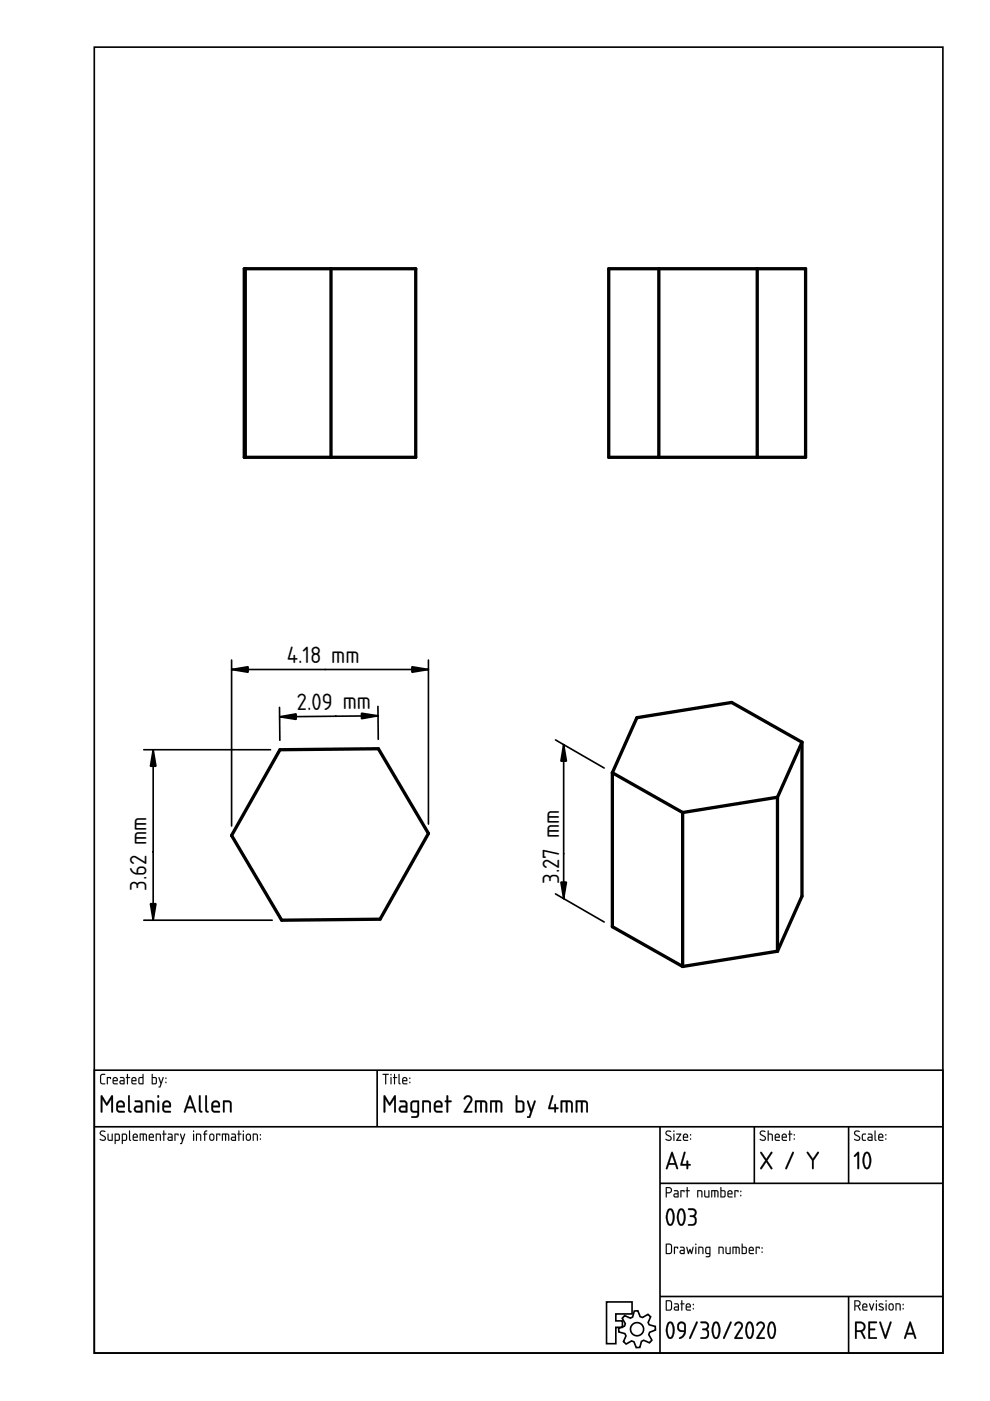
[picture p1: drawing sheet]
<svg xmlns="http://www.w3.org/2000/svg" width="210mm" height="297mm" viewBox="0 0 210 297" stroke-linecap="round" stroke-linejoin="round" font-family="sans-serif">
<defs><g id="words">
<g font-size="4.7">
<text x="60.8" y="140.5">4.18 mm</text>
<text x="62.9" y="150.5" transform="rotate(-1 62.9 150.5)">2.09 mm</text>
<text x="31" y="188.9" transform="rotate(-90 31 188.9)">3.62 mm</text>
<text x="118.6" y="187.4" transform="rotate(-90 118.6 187.4)">3.27 mm</text>
</g>
</g></defs>
<g fill="none" stroke="#000" stroke-width=".35">
<path d="M20 10h179.9v276.9h-179.9zM20 226.9h179.9v60h-179.9zM20 238.9h179.9M80 226.9v12M139.9 238.9v48M159.9 238.9v12M179.9 238.9v12M139.9 250.9h60M128.6 276h5.4v2.6h-3.4v1.5h1.4v1.3h-1.4v3.5h-2zM132.4 278.9l1.3 .6 .4-.3 .4-1.2 .7-.1 .5 1.3 .5 .1 1.2-.6 .6 .5-.6 1.2 .3 .5 1.2 .3 .1 .8-1.3 .5-.1 .5 .6 1.1-.5 .6-1.2-.5-.5 .2-.3 1.3h-.8l-.5-1.2-.5-.2-1.1 .7-.6-.6 .5-1.2-.2-.4-1.3-.4v-.8l1.2-.4 .2-.5-.7-1.2zM139.9 274.9h60M179.9 274.9v12"/>
<circle cx="135.1" cy="281.8" r="1.4"/>
</g>
<g fill="#000">
<path d="M21.4 227.8l.9-.1v.2h-.7l-.2 .2v1.2l.2 .4h.6l.1 .2h-.7l-.4-.4v-1.3zM22.7 228.4h.8l-.1 .4-.1-.2h-.4l-.1 1.3zM24.2 228.7l-.1 .3h.7l-.2-.4zM24.1 228.5a.55 .55 0 0 1 .7 0 .55 .55 0 0 1 .1 .7h-.8l.1 .5 .8 .1-.7 .1a.91 .91 0 0 1-.2-1.4zM25.6 229.3l.1 .4h.5v-.5zM25.5 228.4h.7l.2 .4v1.1h-.7a.44 .44 0 0 1-.4-.4 .44 .44 0 0 1 .4-.5h.5v-.3l-.7-.2zM26.9 227.7l.2 .1v.6l.5 .1-.5 .1-.1 1.3-.1-1.3-.2-.1 .2-.1zM28.1 228.7v.3h.6l-.1-.4zM28 228.5a.55 .55 0 0 1 .8 0 .55 .55 0 0 1 0 .7h-.7l.1 .5 .7 .1-.6 .1a.91 .91 0 0 1-.3-1.4zM29.6 228.6v.1a.63 .63 0 0 0-.1 .7 .63 .63 0 0 0 .7 .3v-1.1zM29.4 228.5l.8-.2v-.5l.2-.1v2.2h-.8l-.2-.3zM32.4 228.6v1.1h.4a.78 .78 0 0 0 .2-1.1zM32.2 227.7l.2 .1v.6h.6l.2 .2 .1 .9-.3 .4-.8-.1zM33.6 228.4l.2 .1 .3 1 .4-1.1 .2 .1-.8 2.1-.3-.1 .3-.1 .1-.6zM35.1 229.4h.2v.2h-.2zM35.1 228.5h.2v.2h-.2z"/>
<path d="M21.4 227.8l.9-.1v.2h-.7l-.1 .2-.1 1.2 .1 .3 .8 .1v.2h-.7l-.4-.3v-1.4zM21.4 227.8l-.2 .4 .1 1.3 .2 .3 .8 .1-.1-.2h-.6l-.2-.4v-1.2l.2-.2h.7v-.2zM22.7 228.4h.9l-.2 .4-.1-.2h-.4v1.2l-.1 .1-.2-.1zM22.7 228.4l.1 1.5 .1-1.4h.4l.1 .3 .1-.4zM24.2 228.7l-.1 .3h.7l-.2-.4zM24.2 228.7a.36 .36 0 0 1 .4-.1 .36 .36 0 0 1 .2 .4h-.7zM24.1 228.5a.56 .56 0 0 1 .7 0 .56 .56 0 0 1 .1 .7h-.8l.1 .4 .8 .2-.7 .1a.92 .92 0 0 1-.2-1.4zM24.1 228.5l-.2 .4 .1 .9 .9 .1v-.2h-.7l-.1-.3v-.2h.8l-.1-.7-.4-.1zM25.6 229.3l.1 .4h.5v-.5zM25.6 229.3l.6-.1v.5l-.6-.1zM25.4 228.4h.8l.2 .4v1.1h-.7a.46 .46 0 0 1-.4-.4 .46 .46 0 0 1 .4-.5h.5v-.3l-.8-.2zM25.5 228.4v.1l.7 .2v.3h-.5a.43 .43 0 0 0-.4 .5 .43 .43 0 0 0 .4 .4h.7v-1.1l-.2-.4zM26.9 227.7l.2 .1v.6l.5 .1-.5 .1v1.2l-.1 .1-.1-.1v-1.2l-.2-.1 .2-.1zM27 227.7l-.1 .7-.2 .1 .2 .1 .1 1.3 .1-1.3 .5-.1-.5-.1v-.6zM28.1 228.7v.3h.6l-.2-.4zM28.1 228.7a.36 .36 0 0 1 .5-.1 .36 .36 0 0 1 .1 .4h-.7zM28 228.5a.56 .56 0 0 1 .8 0 .56 .56 0 0 1 0 .7h-.7v.4l.9 .2-.7 .1a.92 .92 0 0 1-.3-1.4zM28 228.5l-.1 .4 .1 .9 .9 .1v-.2h-.7l-.2-.3v-.2h.9l-.1-.7-.4-.1zM29.7 228.6l-.1 1 .6 .1v-1.1zM29.6 228.6l.6-.1v1.2h-.3a.65 .65 0 0 1-.3-1.1zM29.4 228.5l.8-.2v-.5l.2-.1v2.2h-.8l-.2-.3zM29.4 228.5v1.1l.2 .3h.8v-2.2l-.2 .1v.6zM32.4 228.6v1.1h.4a.76 .76 0 0 0 0-1.1zM32.4 228.5h.4a.73 .73 0 0 1 .2 1.1l-.6 .1zM32.2 227.7l.2 .1v.6h.6l.3 .2-.1 1.1-.2 .2-.8-.1zM32.2 227.7v2.1l.8 .1 .3-.4-.1-.9-.2-.2h-.6v-.6zM33.6 228.4l.2 .1 .3 1 .4-1.1 .1-.1 .1 .2-.8 2.1-.3-.1 .3-.1 .1-.6zM33.6 228.4l.4 1.4-.1 .6-.3 .1 .3 .1 .8-2.1-.2-.1-.4 1.1-.3-1zM35.1 229.4h.2v.2h-.2zM35.1 229.4v.2h.2v-.2zM35.1 228.5h.2v.2h-.2zM35.1 228.5v.2h.2v-.2z"/>
<path d="M21.4 232.2l.3 .1 .9 1.6 1-1.6 .3-.1v3.7h-.3v-.2v-2.7l-1 1.5-.9-1.4v2.6v.2h-.3zM21.4 232.3v3.5h.3v-.1v-2.7l.9 1.4 1-1.5v2.8l.1 .1h.2v-3.5h-.3l-1 1.6-.9-1.6zM25.1 233.9l-.1 .5h1.1l-.1-.5a.61 .61 0 0 0-.9 0zM25.1 233.9a.59 .59 0 0 1 .8-.2 .59 .59 0 0 1 .2 .7h-1.1zM24.9 233.5a.94 .94 0 0 1 1.3 0 .94 .94 0 0 1 .1 1.3h-1.3l.2 .7h1.1l.2 .2-.2 .2h-.9a.92 .92 0 0 1-.8-1.2 1.08 1.08 0 0 1 .4-1.2zM25 233.6a2.22 2.22 0 0 0-.2 2.1l.6 .2h.9l.2-.2-.2-.1-1.1-.1-.2-.4v-.4h1.4v-.7l-.2-.4-.6-.3zM27.2 232.2h.3v.2v2.9l.4 .4a.54 .54 0 0 1-.7 0 .54 .54 0 0 1-.1-.7zM27.2 232.3v.1a8.4 8.4 0 0 0 .1 3.3l.4 .2 .2-.2-.4-.4v-2.9zM28.9 234.9l-.1 .4 .2 .2h.9v-.7zM28.8 234.9l1.1-.2v.9l-1.1-.2-.1-.2zM28.6 233.3h1.1l.5 .6v1.9l-.2 .1h-.9a.77 .77 0 0 1-.7-.7 .77 .77 0 0 1 .7-.8h.8l-.1-.5-.2-.2-1-.1zM28.6 233.4v.2l1 .1 .2 .2 .1 .5h-.8a.72 .72 0 0 0-.7 .8 .72 .72 0 0 0 .7 .7l1.1-.1v-1.9l-.5-.5zM30.9 233.3h1.1l.5 .2a3.5 3.5 0 0 1 .2 2.3h-.3l-.1-.2-.1-1.8-1-.1v2v.1h-.3zM30.9 233.4v2.4l.3-.1v-2.1h.8l.3 .3 .1 1.7 .1 .3 .2-.3v-1.2a.8 .8 0 0 0-.7-1.1zM33.4 233.3h.3l.1 .2v2.2l-.2 .2-.3-.2zM33.4 233.4v2.3l.2 .2 .1-.2v-2.2zM33.3 232.5a.3 .3 0 0 1 .6 0 .3 .3 0 0 1-.6 0zM33.4 232.3v.4h.3v-.4zM34.9 233.9l-.1 .5h1.1l-.1-.5a.61 .61 0 0 0-.9 0zM34.9 233.9a.59 .59 0 0 1 .7-.2 .59 .59 0 0 1 .3 .7h-1.1zM34.7 233.5a.94 .94 0 0 1 1.3 0 .94 .94 0 0 1 .1 1.3h-1.3l.2 .7h1l.3 .2-.3 .2h-.9a.92 .92 0 0 1-.7-1.2 1.08 1.08 0 0 1 .3-1.2zM34.7 233.6a2.22 2.22 0 0 0-.1 2.1l.5 .2h.9l.2-.2-.2-.1-1.1-.1-.2-.4v-.4h1.5v-.7l-.2-.4-.7-.3zM40.2 232.2l.3 .1 1.1 3.3-.2 .3-.2-.2-.2-.7h-1.4l-.3 .9h-.3v-.2zM40.2 232.3l-1.2 3.4 .2 .2 .1-.1 .3-.9h1.4l.4 1 .1-.3-1.1-3.2zM40.3 233l-.6 1.6h1.1zM40.3 232.9l.6 1.7h-1.2zM42.2 232.2h.3l.1 .2v2.9l.3 .4a.54 .54 0 0 1-.7 0 .54 .54 0 0 1 0-.7zM42.2 232.3v.1a8.4 8.4 0 0 0 .1 3.3l.4 .2 .2-.2-.4-.4v-2.9zM43.5 232.2h.4v.2v2.9l.4 .4a.54 .54 0 0 1-.7 0 .54 .54 0 0 1-.1-.7zM43.6 232.3l-.1 .1a8.4 8.4 0 0 0 .2 3.3l.4 .2 .1-.2-.4-.4v-2.9zM45.3 233.9l-.1 .5h1.1l-.1-.5a.61 .61 0 0 0-.9 0zM45.3 233.9a.59 .59 0 0 1 .7-.2 .59 .59 0 0 1 .3 .7h-1.2zM45.1 233.5a.94 .94 0 0 1 1.3 0 .94 .94 0 0 1 .1 1.3h-1.3l.1 .7h1.1l.3 .2-.3 .2h-.9a.92 .92 0 0 1-.7-1.2 1.08 1.08 0 0 1 .3-1.2zM45.1 233.6a2.22 2.22 0 0 0-.1 2.1l.5 .2h.9l.2-.2-.2-.1-1.1-.1-.2-.4v-.4h1.5v-.7l-.2-.4-.7-.3zM47.3 233.3h1.1l.6 .2a3.5 3.5 0 0 1 .1 2.3h-.3l-.1-.2-.1-1.8-1-.1v2v.1h-.3zM47.3 233.4v2.4l.3-.1v-2.1h.8l.4 .3v1.7l.1 .3 .2-.3v-1.2a.8 .8 0 0 0-.7-1.1z"/>
<path d="M21.4 232.3h.3l.9 1.6 1-1.6h.3v3.5h-.3v-.1v-2.7l-1 1.4-.9-1.4v2.7v.1h-.3zM25.1 233.9l-.1 .5h1.1a.58 .58 0 0 0-.3-.7 .58 .58 0 0 0-.7 .2zM25 233.5a.92 .92 0 0 1 1.2 .1 .92 .92 0 0 1 .1 1.2h-1.3l.2 .7h1.1l.2 .2-.2 .2h-.9a.89 .89 0 0 1-.8-1.2 1.14 1.14 0 0 1 .4-1.2zM27.2 232.3h.3v.1v2.9l.4 .4a.52 .52 0 0 1-.7 0 .52 .52 0 0 1 0-.7zM28.8 234.9v.4l.2 .2h.9v-.7zM28.6 233.4l1.1-.1 .5 .6v1.9l-.2 .1h-.9a.74 .74 0 0 1-.7-.7 .74 .74 0 0 1 .7-.8h.8l-.1-.5-.2-.2-1-.1zM30.9 233.4a1.44 1.44 0 0 1 1.8 .4v1.8l-.2 .3-.2-.3v-1.7l-.3-.2h-.8v2l-.2 .2a3.9 3.9 0 0 1-.1-2.5zM33.4 233.4h.3v.1v2.2l-.1 .2-.2-.2zM33.4 232.5a.24 .24 0 0 1 .4 0 .24 .24 0 0 1-.4 0zM34.9 233.9l-.1 .5h1.1a.58 .58 0 0 0-.3-.7 .58 .58 0 0 0-.7 .2zM34.7 233.5a.92 .92 0 0 1 1.3 .1 .92 .92 0 0 1 .1 1.2h-1.3l.1 .7h1.1l.3 .2-.3 .2h-.9a.89 .89 0 0 1-.7-1.2 1.14 1.14 0 0 1 .3-1.2zM40.2 232.2l.3 .1 1 3.3-.1 .3-.4-.9h-1.4l-.3 .9-.3-.2zM40.3 233l-.6 1.6h1.1zM42.2 232.3h.3v.1v2.9l.4 .4a.52 .52 0 0 1-.7 0 .52 .52 0 0 1 0-.7zM43.6 232.3h.2l.1 .1v2.9l.3 .4a.52 .52 0 0 1-.6 0 .52 .52 0 0 1-.1-.7zM45.3 233.9l-.1 .5h1.1a.58 .58 0 0 0-.3-.7 .58 .58 0 0 0-.7 .2zM45.1 233.5a.92 .92 0 0 1 1.3 .1 .92 .92 0 0 1 .1 1.2h-1.3l.1 .7h1.1l.2 .2-.2 .2h-.9a.89 .89 0 0 1-.7-1.2 1.14 1.14 0 0 1 .3-1.2zM47.3 233.4a1.44 1.44 0 0 1 1.8 .4v1.8l-.2 .3-.1-.3-.1-1.7-.3-.2h-.8v2l-.1 .2a3.9 3.9 0 0 1-.2-2.5z"/>
<path d="M81.1 227.7h1.2l.1 .1-.5 .1v1.9l-.1 .1-.1-.1v-1.9h-.6zM81.2 227.7v.2h.5l.1 2 .1-2 .5-.1zM82.8 228.4l.2 .1v1.3l-.1 .1-.1-.1zM82.8 228.4l.1 1.5 .1-1.4zM82.8 227.8a.15 .15 0 0 1 .3 0 .15 .15 0 0 1-.3 0zM82.8 227.7v.3h.2v-.3zM83.6 227.7l.2 .1-.1 .6 .5 .1-.5 .1 .1 1.2-.2 .1-.1-.1v-1.2l-.2-.1 .2-.1zM83.6 227.7v.7l-.3 .1 .3 .1v1.3l.1-1.3 .5-.1-.5-.1v-.6zM84.5 227.7l.2 .1v1.7l.2 .3-.1 .1-.3-.3zM84.5 227.7v1.9l.1 .2 .2 .1-.1-2.1zM85.6 228.7l-.1 .3h.7l-.2-.4zM85.5 228.7a.36 .36 0 0 1 .5-.1 .36 .36 0 0 1 .2 .4h-.7zM85.4 228.5a.56 .56 0 0 1 .8 0 .56 .56 0 0 1 .1 .7h-.8v.4l.9 .2-.7 .1a.92 .92 0 0 1-.3-1.4zM85.5 228.5l-.2 .4 .1 .9 .9 .1v-.2h-.7l-.1-.3v-.2h.8l-.1-.7-.4-.1zM86.8 229.4h.2v.2h-.2zM86.8 229.4v.2h.2v-.2zM86.8 228.5h.2v.2h-.2zM86.8 228.5v.2h.2v-.2z"/>
<path d="M81.1 227.7l1.3 .1-.5 .1-.1 2-.1-2h-.6zM82.8 228.4l.2 .1-.1 1.4zM82.8 227.8a.15 .15 0 0 1 .3 0 .15 .15 0 0 1-.3 0zM83.6 227.7l.1 .1v.6l.5 .1-.5 .1-.1 1.3-.1-1.3-.2-.1 .2-.1zM84.5 227.7l.2 .1v1.7l.2 .3-.1 .1-.3-.3zM85.6 228.7l-.1 .3h.7l-.2-.4zM85.5 228.5a.55 .55 0 0 1 .7 0 .55 .55 0 0 1 .1 .7h-.8l.1 .5 .8 .1-.7 .1a.91 .91 0 0 1-.2-1.4zM86.8 229.4h.2v.2h-.2zM86.8 228.5h.2v.2h-.2z"/>
<path d="M81.4 232.2l.3 .1 .9 1.6 1-1.6 .3-.1v3.7h-.3l-.1-.2v-2.7l-.9 1.5-.9-1.4v2.6v.2h-.3zM81.4 232.3v3.5h.2l.1-.1v-2.7l.9 1.4 1-1.5v2.8v.1h.3v-3.5h-.3l-1 1.6-.9-1.6zM85 234.9v.4l.1 .2h.9v-.7zM85 234.9l1-.2v.9l-1-.2-.1-.2zM84.8 233.3h1.1l.5 .6v1.9l-.2 .1h-1a.77 .77 0 0 1-.7-.7 .77 .77 0 0 1 .8-.8h.7v-.5l-.2-.2-1-.1zM84.8 233.4v.2l1 .1 .2 .2v.5h-.7a.72 .72 0 0 0-.7 .8 .72 .72 0 0 0 .6 .7l1.1-.1v-1.9l-.4-.5zM87.5 233.8l-.1 1.5 .2 .2h.9v-1.8zM87.5 233.8l1-.1v1.9l-1-.1-.2-1.4zM87.2 233.5l.6-.2 1 .1 .1 2.9-.2 .5a1.42 1.42 0 0 1-1.5 0l.2-.2h.9l.1-.1 .1-.6a1.01 1.01 0 0 1-1.5-.7v-1.4zM87.2 233.6l-.2 .4 .1 1.5 .4 .4h1v.4l-.2 .3-.9 .1-.2 .1a1.05 1.05 0 0 0 1.6-.5v-2.8a1.64 1.64 0 0 0-1.6 .1zM89.6 233.3h1l.6 .2a3.5 3.5 0 0 1 .1 2.3h-.3v-.2l-.1-1.8-1-.1v2l-.1 .1h-.2zM89.6 233.4v2.4l.2-.1v-2.1h.9l.3 .3v1.7l.2 .3 .1-.3v-1.2a.8 .8 0 0 0-.7-1.1zM92.5 233.9l-.1 .5h1.1l-.1-.5a.61 .61 0 0 0-.9 0zM92.5 233.9a.59 .59 0 0 1 .7-.2 .59 .59 0 0 1 .3 .7h-1.2zM92.3 233.5a.94 .94 0 0 1 1.3 0 .94 .94 0 0 1 .1 1.3h-1.3l.1 .7h1.1l.3 .2-.3 .2h-.9a.92 .92 0 0 1-.7-1.2 1.08 1.08 0 0 1 .3-1.2zM92.3 233.6a2.22 2.22 0 0 0-.1 2.1l.5 .2h.9l.2-.2-.2-.1-1.1-.1-.2-.4v-.4h1.5v-.7l-.2-.4-.7-.3zM94.7 232.2h.3v.2v.9h.6l.2 .2-.2 .2h-.6v2l-.2 .2-.2-.2 .1-2-.4-.1v-.1v-.1l.4-.1zM94.7 232.3v1.1l-.4 .1 .4 .1v2.1l.1 .2 .2-.2v-2.1l.7-.1-.1-.1h-.6v-1zM98.6 232.5a.92 .92 0 0 1 1.4 .1l.1 .3v.6l-1.3 2.1 1.2-.1 .1 .1v.3h-1.8v-.3l1.4-2.1 .1-.4-.1-.3a.64 .64 0 0 0-1.1 .3l-.3-.2zM98.7 232.4l-.4 .5 .2 .2 .2-.1a.59 .59 0 0 1 .8-.4 .59 .59 0 0 1 .2 .9l-1.4 2.1 .1 .2h1.7l-.1-.2h-1.2l1.2-2a.94 .94 0 0 0-.5-1.3zM100.8 233.3h1.7l.6 .2a3 3 0 0 1 .2 2.4l-.3-.1-.1-.1-.1-1.9-.6-.1v2l-.2 .2-.2-.2v-2h-.7v2l-.1 .2h-.3zM100.8 233.4v2.4l.2-.1v-2.1h.8l.1 2.2h.2l.1-.1v-2.1l.5 .1 .2 .2v1.8l.2 .2 .2-.2v-1.3a.81 .81 0 0 0-.8-1.1zM104 233.3h1.7l.6 .2a3 3 0 0 1 .2 2.4l-.3-.1-.1-.1-.1-1.9-.6-.1v2l-.2 .2-.2-.2v-2h-.7v2l-.1 .2h-.3zM104 233.4v2.4l.2-.1v-2.1h.8l.1 2.2h.2l.1-.1v-2.1l.5 .1 .2 .2 .1 1.8 .1 .2 .2-.2v-1.3a.81 .81 0 0 0-.8-1.1zM109.7 233.7v1.8h.9l.2-.4v-1.2l-.2-.2zM109.7 233.6l1 .2a2.22 2.22 0 0 1 0 1.7l-1 .1zM109.4 232.2h.3v.2v.9h1l.4 .4 .1 1.5-.2 .5a1.62 1.62 0 0 1-1.4 .2l-.3-.2zM109.4 232.3v3.4l.2 .2a1.57 1.57 0 0 0 1.3-.2l.3-.5-.1-1.4-.4-.4-1-.1v-.9zM111.8 233.4l.3 .1 .5 1.7 .6-1.7 .2-.2 .2 .2-1.1 3.4-.3 .1h-.4l-.1-.2 .1-.1h.3l.3-1zM111.8 233.4l.7 2.3-.3 1-.4 .1 .4 .2 .2-.2 1.1-3.3-.1-.1-.2 .1-.6 1.8-.5-1.8zM117 232.2h.3v.2l-.7 2.4h.9v-.5l.2-.3 .2 .3v.5h.3l.3 .2-.3 .2-.3-.1v.6l-.2 .2-.2-.2v-.6l-1.1 .1-.2-.2zM117 232.3l-.7 2.7 .1 .1h1.1v.6l.2 .2 .1-.2v-.6l.6-.1-.2-.2h-.4v-.7h-.2l-.1 .7h-.9l.7-2.4v-.1zM118.9 233.3h1.8l.5 .2a3 3 0 0 1 .2 2.4l-.3-.1v-.1l-.1-1.9-.7-.1 .1 2-.2 .2-.3-.2 .1-2h-.8v2v.2h-.3zM118.9 233.4v2.4l.3-.1v-2.1h.8v2.2h.3v-.1v-2.1l.6 .1 .2 .2v1.8l.2 .2 .1-.2v-1.3a.81 .81 0 0 0-.7-1.1zM122.1 233.3h1.8l.5 .2a3 3 0 0 1 .2 2.4l-.3-.1v-.1l-.1-1.9-.7-.1 .1 2-.2 .2-.2-.2v-2h-.8l.1 2-.1 .2h-.3zM122.2 233.4l-.1 2.4 .3-.1v-2.1h.8v2.2h.3v-.1v-2.1l.6 .1 .2 .2v1.8l.2 .2 .1-.2v-1.3a.81 .81 0 0 0-.7-1.1z"/>
<path d="M81.4 232.3h.3l.9 1.6 1-1.6h.3v3.5h-.3v-.1v-2.7l-1 1.4-.9-1.4v2.7l-.1 .1h-.2zM85 234.9l-.1 .4 .2 .2h.9v-.7zM84.8 233.4l1.1-.1 .5 .6v1.9l-.2 .1h-1a.74 .74 0 0 1-.7-.7 .74 .74 0 0 1 .8-.8h.7v-.5l-.2-.2-1-.1zM87.5 233.8l-.1 .3v1.2l.2 .2h.9v-1.8zM87.2 233.5l.6-.2 1 .1v2.9a.79 .79 0 0 1-1 .7h-.6v-.3l1.1-.1 .1-.1 .1-.6a1.06 1.06 0 0 1-1.5-.6v-1.3zM89.6 233.4a1.44 1.44 0 0 1 1.7 .4l.1 1.8-.2 .3-.2-.3v-1.7l-.3-.2h-.8v2l-.2 .2a3.9 3.9 0 0 1-.1-2.5zM92.5 233.9l-.1 .5h1.1a.58 .58 0 0 0-.3-.7 .58 .58 0 0 0-.7 .2zM92.3 233.5a.92 .92 0 0 1 1.2 .1 .92 .92 0 0 1 .2 1.2h-1.3l.1 .7h1.1l.2 .2-.2 .2h-.9a.89 .89 0 0 1-.7-1.2 1.14 1.14 0 0 1 .3-1.2zM94.7 232.3h.3v.1v.9h.6l.2 .2-.2 .2h-.6v2l-.2 .2-.1-.2v-2l-.4-.2 .4-.2zM98.6 232.5a.92 .92 0 0 1 1.2-.1 .92 .92 0 0 1 .2 1.2l-1.2 2h1.2h.1v.3h-1.7l-.1-.3 1.4-2.1a.6 .6 0 0 0-.3-.9 .6 .6 0 0 0-.8 .5l-.3-.2zM100.8 233.3h1.7a.84 .84 0 0 1 .8 1.1v1.3l-.2 .2-.2-.2v-1.8l-.2-.2h-.5v2l-.1 .1h-.2l-.1-2.1h-.7v2l-.1 .1h-.2zM104 233.3h1.7a.84 .84 0 0 1 .8 1.1v1.3l-.2 .2-.2-.2v-1.8l-.2-.2h-.5v2l-.1 .1h-.2l-.1-2.1h-.7v2l-.1 .1h-.2zM109.7 233.7v1.8h.9a1.91 1.91 0 0 0 0-1.8zM109.4 232.2l.3 .2v.9h1l.4 .5 .1 1.4-.2 .5a1.59 1.59 0 0 1-1.4 .2l-.3-.2zM111.8 233.4l.3 .1 .5 1.7 .6-1.7 .2-.2 .2 .2-1.1 3.3-.3 .2h-.4l-.1-.2 .4-.1 .3-1zM117 232.2h.3v.2l-.7 2.4h.9v-.5l.2-.2 .2 .2v.5h.3l.2 .2-.5 .1v.6l-.2 .2-.2-.2v-.6h-1.1l-.2-.1zM118.9 233.3h1.8a.84 .84 0 0 1 .7 1.1v1.3l-.1 .2-.2-.2v-1.8l-.3-.2h-.5v2v.1h-.3v-2.1h-.8v2v.1h-.3zM122.1 233.3h1.8a.84 .84 0 0 1 .7 1.1v1.3l-.1 .2-.2-.2v-1.8l-.2-.2h-.6v2v.1h-.3v-2.1h-.8v2v.1h-.3z"/>
<path d="M21.3 239.8a.7 .7 0 0 1 1 .2h-.1a.48 .48 0 0 0-.5-.1 .48 .48 0 0 0-.3 .5l1 .7-.1 .7a.76 .76 0 0 1-1.1-.3l.8 .2 .2-.4-1-.9zM21.3 239.9l-.1 .5 .8 .6a.37 .37 0 0 1 .2 .5 .37 .37 0 0 1-.5 .2l-.5-.2v.2a.67 .67 0 0 0 .8 .2 .67 .67 0 0 0 .4-.8l-1.1-.8 .2-.4 .7 .1 .1-.2-.6-.1zM22.8 240.4l.2 .1v1l.7 .2v-1.2l.2-.1v1.5h-.7l-.3-.1zM22.8 240.4l.1 1.3 1 .2v-1.5l-.2 .1v1.2h-.5l-.2-.2v-1zM24.5 240.6v1.1l.6-.1v-1zM24.5 240.6l.7 .1-.1 1h-.6zM24.3 240.4h.9l.2 .4-.1 1-.8 .1-.1 .7-.1-.2zM24.4 240.4l-.1 2.1 .2-.1v-.5h.5a.94 .94 0 0 0 .3-1.4zM26 240.6v1.1l.6-.1 .1-1zM26 240.6l.7 .1-.1 1h-.6zM25.9 240.4h.8l.3 .4-.2 1-.8 .1-.1 .7-.1-.2zM25.9 240.4v2.1l.1-.1v-.5h.5a.94 .94 0 0 0 .3-1.4zM27.4 239.7l.2 .1v1.7l.2 .3-.1 .1-.4-.3zM27.4 239.7v1.9v.2l.3 .1-.1-2.1zM28.4 240.7l-.1 .3h.7l-.2-.4zM28.4 240.7a.36 .36 0 0 1 .5-.1 .36 .36 0 0 1 .1 .4h-.7zM28.3 240.5a.56 .56 0 0 1 .8 0 .56 .56 0 0 1 0 .7h-.8l.1 .4 .8 .2-.6 .1a.92 .92 0 0 1-.3-1.4zM28.3 240.5l-.2 .4 .2 .9 .9 .1v-.2h-.8l-.1-.3v-.2h.9l-.1-.7-.4-.1zM29.6 240.3l1.4 .1 .2 .4-.1 1.1-.2-.1v-1.2h-.4v1.2l-.1 .1-.1-.1v-1.2h-.5v1.2l-.2 .1zM29.7 240.4l-.1 1.5 .2-.1v-1.3h.5l.1 1.4 .1-1.4 .4 .1 .1 1.2h.1a1.36 1.36 0 0 0-.2-1.4zM31.8 240.7v.3h.6l-.2-.4zM31.8 240.7a.36 .36 0 0 1 .5-.1 .36 .36 0 0 1 .1 .4h-.7zM31.7 240.5a.56 .56 0 0 1 .8 0 .56 .56 0 0 1 0 .7h-.7v.4l.9 .2-.7 .1a.92 .92 0 0 1-.3-1.4zM31.7 240.5l-.1 .4 .1 .9 .9 .1v-.2h-.8l-.1-.3v-.2h.9l-.1-.7-.4-.1zM33 240.4l.7-.1 .3 .2 .1 1.4-.2-.2-.1-1.1h-.6v1.2l-.2 .1zM33.1 240.4v1.4h.1v-1.3l.7 .2 .1 1.2 .1-.7a.7 .7 0 0 0-.2-.8 .7 .7 0 0 0-.8 0zM34.6 239.7l.2 .1v.6l.5 .1-.5 .1v1.2l-.1 .1-.1-.1v-1.2l-.2-.1 .2-.1zM34.7 239.7l-.1 .7-.2 .1h.2l.1 1.4 .1-1.4h.5l-.5-.1v-.6zM35.8 241.3l.1 .3 .5 .1v-.5zM35.8 241.3l.6-.1v.5l-.6-.1zM35.6 240.4h.8l.2 .4v1.1h-.7a.46 .46 0 0 1-.4-.5 .46 .46 0 0 1 .4-.4h.5v-.3l-.8-.2zM35.7 240.4v.1l.7 .2v.3h-.5a.43 .43 0 0 0-.4 .4 .43 .43 0 0 0 .4 .5l.7-.1v-1l-.3-.4zM37 240.4h.9l-.1 .4-.1-.2h-.5v1.2l-.1 .1-.1-.1zM37 240.4l.1 1.5 .1-1.4h.5l.1 .3 .1-.4zM38.2 240.4h.2l.3 1.1 .3-1.1 .2-.1 .1 .2-.8 2.1-.4-.1 .3-.1 .2-.6zM38.2 240.4l.4 1.4-.2 .6-.2 .1h.3l.7-2-.1-.1-.4 1.1-.3-1zM40.9 240.4l.3 .1v1.3l-.2 .1-.1-.1zM41 240.4v1.5l.1-1.4zM40.9 239.8a.15 .15 0 0 1 .3 0 .15 .15 0 0 1-.3 0zM41 239.7v.3h.1v-.3zM41.6 240.4l.6-.1 .4 .2v1.4l-.2-.2v-1.1h-.6v1.2l-.2 .1zM41.6 240.4v1.4h.1v-1.3l.7 .2 .2 1.2v-.7a.7 .7 0 0 0-.2-.8 .7 .7 0 0 0-.8 0zM43.4 239.8l.5-.1v.2h-.3l-.1 .4 .5 .1-.5 .2v1.2l-.1 .1-.1-1.3-.2-.2 .2-.1zM43.4 239.8l-.1 .6h-.2l.2 .1 .1 1.4 .1-1.4 .4-.1h-.4v-.4l.4-.1v-.2zM44.7 240.6l-.1 .9 .5 .1 .1-.8-.2-.2zM44.7 240.6h.4l.2 .7a.36 .36 0 0 1-.4 .4 .36 .36 0 0 1-.4-.3zM44.5 240.4l.1 .1a.55 .55 0 0 1 .5-.1 .55 .55 0 0 1 .4 .4l-.1 .8-.3 .3h-.4l-.4-.6 .1-.6zM44.6 240.5l-.2 .2v.6a.53 .53 0 0 0 .5 .6 .53 .53 0 0 0 .5-.6l-.1-.8-.4-.1zM45.9 240.4h.8l-.1 .4-.1-.2h-.5l.1 1.2-.2 .1-.1-.1zM45.9 240.4v1.5l.1-1.4h.5l.1 .3 .1-.4zM47.1 240.3l1.4 .1 .1 .4v1.1l-.2-.1-.1-1.2h-.4v1.2l-.1 .1-.1-.1v-1.2h-.4v1.2l-.2 .1zM47.1 240.4v1.5l.1-.1v-1.3h.5l.1 1.4 .1-1.4 .4 .1 .1 1.2h.2a1.36 1.36 0 0 0-.3-1.4zM49.2 241.3l.1 .3 .5 .1v-.5zM49.2 241.3l.6-.1v.5l-.6-.1zM49.1 240.4h.7l.3 .4-.1 1.1h-.6a.46 .46 0 0 1-.5-.5 .46 .46 0 0 1 .5-.4h.4v-.3l-.7-.2zM49.1 240.4v.1l.7 .2v.3h-.4a.43 .43 0 0 0-.5 .4 .43 .43 0 0 0 .5 .5l.6-.1v-1l-.2-.4zM50.6 239.7l.2 .1-.1 .6 .5 .1-.5 .1 .1 1.2-.2 .1-.1-.1v-1.2l-.2-.1 .2-.1zM50.6 239.7v.7l-.3 .1h.3v1.4l.1-1.4h.5l-.5-.1v-.6zM51.5 240.4l.2 .1v1.3l-.1 .1-.1-.1zM51.5 240.4l.1 1.5 .1-1.4zM51.5 239.8a.15 .15 0 0 1 .3 0 .15 .15 0 0 1-.3 0zM51.5 239.7v.3h.2v-.3zM52.4 240.6v.9l.5 .1 .1-.8-.2-.2zM52.4 240.6h.5l.1 .7a.36 .36 0 0 1-.3 .4 .36 .36 0 0 1-.4-.3zM52.3 240.4l.5-.1 .4 .4v.8l-.3 .4h-.5l-.3-.4v-.8zM52.3 240.5l-.1 .2-.1 .6a.53 .53 0 0 0 .6 .6 .53 .53 0 0 0 .5-.6l-.2-.8-.4-.1zM53.6 240.4l.7-.1 .3 .2 .1 1.4-.2-.2-.1-1.1h-.6v1.2l-.2 .1zM53.6 240.4v1.4h.2v-1.3l.7 .2 .1 1.2 .1-.7a.7 .7 0 0 0-.2-.8 .7 .7 0 0 0-.9 0zM55.1 241.4h.2v.2h-.2zM55.1 241.4v.2h.2v-.2zM55.1 240.5h.2v.2h-.2zM55.1 240.5v.2h.2v-.2z"/>
<path d="M21.3 239.8a.64 .64 0 0 1 1 .2h-.1a.49 .49 0 0 0-.5-.1 .49 .49 0 0 0-.3 .5l.7 .4a.6 .6 0 0 1 .2 .9 .6 .6 0 0 1-.9 .1l-.2-.2v-.1a.51 .51 0 0 0 .6 .2 .51 .51 0 0 0 .4-.5l-.9-.6-.2-.4zM22.8 240.4l.2 .1v1l.2 .2h.5v-1.2l.2-.1v1.5l-1-.1zM24.5 240.6v1.1h.6l.1-1zM24.3 240.4a.77 .77 0 0 1 1 .1 .77 .77 0 0 1 .1 .9l-.2 .5h-.7v.6h-.2zM26 240.6v1.1h.6l.1-1zM25.9 240.4a.77 .77 0 0 1 .9 .1 .77 .77 0 0 1 .1 .9l-.2 .5h-.7v.6h-.1zM27.4 239.7l.2 .1v1.7l.2 .3-.1 .1-.3-.3zM28.4 240.7l-.1 .3h.7l-.2-.4zM28.3 240.5a.55 .55 0 0 1 .8 0 .55 .55 0 0 1 0 .7h-.8l.1 .5 .8 .1-.6 .1a.91 .91 0 0 1-.3-1.4zM29.6 240.4h1.3a1.25 1.25 0 0 1 .2 1.5l-.2-1.2-.2-.1h-.2l-.1 1.3-.1-.1v-1.2h-.5v1.2l-.2 .1zM31.8 240.7v.3h.6l-.2-.4zM31.7 240.5a.55 .55 0 0 1 .8 0 .55 .55 0 0 1 0 .7h-.7l.1 .5 .7 .1-.6 .1a.91 .91 0 0 1-.3-1.4zM33 240.4a.71 .71 0 0 1 .9 0 .71 .71 0 0 1 .2 .8l-.1 .7-.1-1.2-.7-.1v1.2l-.2 .1zM34.6 239.7l.2 .1v.6l.5 .1-.5 .1-.1 1.3-.1-1.3-.2-.1 .2-.1zM35.8 241.3l.1 .4h.5v-.5zM35.6 240.4h.8l.2 .4v1.1h-.7a.44 .44 0 0 1-.4-.5 .44 .44 0 0 1 .4-.4h.5v-.3l-.8-.2zM37 240.4h.9l-.1 .4-.1-.2h-.5l-.1 1.3zM38.2 240.4l.2 .1 .3 1 .4-1.1 .2 .1-.8 2.1-.3-.1 .2-.1 .2-.6zM41 240.4l.1 .1-.1 1.4zM40.9 239.8a.15 .15 0 0 1 .3 0 .15 .15 0 0 1-.3 0zM41.6 240.4a.71 .71 0 0 1 .8 0 .71 .71 0 0 1 .3 .8l-.1 .7-.2-1.2-.6-.1v1.2l-.2 .1zM43.4 239.8l.5-.1v.2l-.4 .1v.3l.4 .1-.4 .2-.1 1.3-.1-1.3-.2-.2 .2-.1zM44.7 240.6l-.1 .8a.34 .34 0 0 0 .3 .3 .34 .34 0 0 0 .3-.4l-.1-.7zM44.6 240.5l.6-.1a.93 .93 0 0 1-.1 1.5l-.4-.1a.96 .96 0 0 1-.1-1.3zM45.9 240.4h.8l-.1 .4-.1-.2h-.5l-.1 1.3zM47.1 240.4h1.2a1.25 1.25 0 0 1 .2 1.5l-.1-1.2-.3-.1h-.2l-.1 1.3-.1-.1v-1.2h-.4v1.2l-.2 .1zM49.2 241.3l.1 .4h.5v-.5zM49.1 240.4h.7l.2 .4v1.1h-.6a.44 .44 0 0 1-.5-.5 .44 .44 0 0 1 .5-.4h.4v-.3l-.7-.2zM50.6 239.7l.1 .1v.6l.5 .1-.5 .1-.1 1.3-.1-1.3-.2-.1 .2-.1zM51.5 240.4l.2 .1-.1 1.4zM51.5 239.8a.15 .15 0 0 1 .3 0 .15 .15 0 0 1-.3 0zM52.4 240.6l-.1 .8a.34 .34 0 0 0 .4 .3 .34 .34 0 0 0 .3-.4l-.1-.7zM52.3 240.5l.6-.1a.93 .93 0 0 1 0 1.5l-.4-.1a.96 .96 0 0 1-.2-1.3zM53.6 240.4a.71 .71 0 0 1 .9 0 .71 .71 0 0 1 .2 .8l-.1 .7-.1-1.2-.7-.1v1.2l-.2 .1zM55.1 241.4h.2v.2h-.2zM55.1 240.5h.2v.2h-.2z"/>
<path d="M141.2 239.8a.7 .7 0 0 1 1.1 .2h-.1a.48 .48 0 0 0-.6-.1 .48 .48 0 0 0-.2 .5l1 .7-.2 .7a.76 .76 0 0 1-1.1-.3l.8 .2 .3-.4-1.1-.9zM141.3 239.9l-.2 .5 .9 .6a.37 .37 0 0 1 .2 .5 .37 .37 0 0 1-.6 .2l-.4-.2v.2a.67 .67 0 0 0 .8 .2 .67 .67 0 0 0 .4-.8l-1.1-.8 .2-.4 .7 .1 .1-.2-.7-.1zM142.8 240.4l.2 .1v1.3l-.1 .1-.1-.1zM142.8 240.4l.1 1.5 .1-1.4zM142.8 239.8a.15 .15 0 0 1 .3 0 .15 .15 0 0 1-.3 0zM142.8 239.7v.3h.2v-.3zM143.4 240.4h1l-.7 1.3h.6l.1 .2h-1l.7-1.3h-.6zM143.4 240.4l.1 .1h.7l-.8 1.4h1l-.1-.2h-.7l.8-1.3zM145.1 240.7l-.1 .3h.7l-.2-.4zM145.1 240.7a.36 .36 0 0 1 .4-.1 .36 .36 0 0 1 .2 .4h-.7zM145 240.5a.55 .55 0 0 1 .7 0 .55 .55 0 0 1 .1 .7h-.8l.1 .4 .8 .2-.7 .1a.92 .92 0 0 1-.2-1.4zM145 240.5l-.2 .4 .1 .9 1 .1v-.2h-.8l-.1-.3v-.2h.9l-.1-.7-.4-.1zM146.3 241.4h.2v.2h-.2zM146.3 241.4v.2h.2v-.2zM146.3 240.5h.2v.2h-.2zM146.3 240.5v.2h.2v-.2z"/>
<path d="M141.2 239.8a.64 .64 0 0 1 1.1 .2h-.1a.49 .49 0 0 0-.6-.1 .49 .49 0 0 0-.2 .5l.7 .4a.6 .6 0 0 1 .2 .9 .6 .6 0 0 1-.9 .1l-.3-.2 .1-.1a.51 .51 0 0 0 .6 .2 .51 .51 0 0 0 .3-.5l-.9-.6-.1-.4zM142.8 240.4l.2 .1-.1 1.4zM142.8 239.8a.15 .15 0 0 1 .3 0 .15 .15 0 0 1-.3 0zM143.4 240.4h1l-.7 1.3h.6l.1 .2h-1l.7-1.3h-.6zM145.1 240.7l-.1 .3h.7l-.2-.4zM145 240.5a.55 .55 0 0 1 .7 0 .55 .55 0 0 1 .1 .7h-.8l.1 .5 .8 .1-.7 .1a.91 .91 0 0 1-.2-1.4zM146.3 241.4h.2v.2h-.2zM146.3 240.5h.2v.2h-.2z"/>
<path d="M141.4 251.9v.9h.5a.45 .45 0 0 0 .4-.5 .45 .45 0 0 0-.5-.4zM141.2 251.7h.6a.66 .66 0 0 1 .7 .6 .66 .66 0 0 1-.6 .7h-.5v.8l-.2 .1zM143.1 253.3v.4h.6v-.5zM142.9 252.4h.7l.3 .4-.1 1.1h-.6a.44 .44 0 0 1-.4-.5 .44 .44 0 0 1 .4-.4h.5l-.1-.3-.7-.2zM144.3 252.4h.8l-.1 .4-.1-.2h-.4l-.1 1.3zM145.6 251.7l.2 .1v.5l.5 .2-.5 .1-.1 1.3-.1-1.3-.2-.1 .2-.2zM147.9 252.4a.71 .71 0 0 1 .8 0 .71 .71 0 0 1 .2 .8l-.1 .7-.1-1.2-.7-.1v1.2h-.1zM149.3 252.4l.2 .1v1l.2 .2h.5v-1.2l.2-.1v1.5l-1-.1zM150.8 252.4h1.2a1.25 1.25 0 0 1 .2 1.5l-.1-1.2-.2-.2h-.2l-.1 1.4-.2-.1v-1.3h-.4v1.3l-.2 .1zM152.9 252.6v1.1h.5a.78 .78 0 0 0 .2-1.1zM152.8 251.7l.2 .1v.5l.6 .1 .2 .2v.9l-.2 .4-.9-.1zM154.5 252.7l-.1 .3h.7l-.2-.4zM154.4 252.5a.55 .55 0 0 1 .7 0 .55 .55 0 0 1 .1 .7h-.8l.1 .4 .8 .2-.6 .1a.91 .91 0 0 1-.3-1.4zM155.7 252.4h.9l-.1 .4-.1-.2h-.5l-.1 1.3zM157 253.4h.1v.2h-.1zM157 252.5h.2v.2h-.2z"/>
<path d="M141.4 251.9v.9h.5a.43 .43 0 0 0 .4-.5 .43 .43 0 0 0-.5-.4zM141.4 251.9h.4a.46 .46 0 0 1 .5 .4 .46 .46 0 0 1-.4 .5h-.5zM141.2 251.7h.8l.3 .2a.67 .67 0 0 1 .1 .7 .67 .67 0 0 1-.5 .4h-.5v.8l-.2 .1zM141.2 251.7l.1 2.2 .1-.9a.87 .87 0 0 0 1-.3 .66 .66 0 0 0-.6-1zM143.1 253.3v.3l.6 .1v-.5zM143 253.3l.7-.1v.5l-.7-.1zM142.9 252.4h.7l.3 .4v1.1h-.7a.46 .46 0 0 1-.4-.5 .46 .46 0 0 1 .4-.4h.5l-.1-.3-.7-.2zM142.9 252.4v.1l.8 .2v.3h-.5a.43 .43 0 0 0-.4 .4 .43 .43 0 0 0 .4 .5l.6-.1 .1-1-.3-.4zM144.3 252.4h.9l-.2 .4-.1-.2h-.4v1.2l-.1 .1-.2-.1zM144.3 252.4l.1 1.5 .1-1.4h.4l.1 .3 .1-.4zM145.6 251.7l.2 .1v.5l.5 .2-.5 .1v1.2l-.1 .1-.1-.1v-1.2l-.2-.1 .2-.2zM145.6 251.7v.7l-.2 .1h.2l.1 1.4 .1-1.4h.4l-.4-.1v-.6zM147.8 252.4l.7-.1 .3 .2 .1 1.4-.2-.2-.1-1.1h-.6v1.2l-.2 .1zM147.9 252.4v1.4h.1v-1.3l.7 .2 .1 1.2 .1-.7a.7 .7 0 0 0-.2-.8 .7 .7 0 0 0-.8 0zM149.3 252.4l.2 .1v1l.7 .2v-1.2l.2-.1v1.5h-.7l-.3-.1zM149.3 252.4l.1 1.3 1 .2v-1.5l-.2 .1v1.2h-.5l-.2-.2v-1zM150.8 252.3l1.4 .1 .1 .4v1.1l-.2-.1-.1-1.2-.3-.1v1.3l-.1 .1-.2-.1v-1.3h-.4v1.3l-.2 .1zM150.8 252.4v1.4h.2v-1.3h.5l.1 1.4 .1-1.4 .4 .1v1.2h.2a1.36 1.36 0 0 0-.3-1.4zM152.9 252.6v1.1h.5a.76 .76 0 0 0 0-1.1zM152.9 252.5h.5a.73 .73 0 0 1 .2 1.1l-.7 .1zM152.8 251.7l.2 .1v.5l.6 .1 .2 .2v1l-.2 .3-.9-.1zM152.8 251.7v2.1h.8l.2-.3v-.9l-.2-.2h-.7v-.6zM154.5 252.7l-.1 .3h.7l-.2-.4zM154.5 252.7a.36 .36 0 0 1 .5-.1 .36 .36 0 0 1 .1 .4h-.7zM154.4 252.5a.56 .56 0 0 1 .8 0 .56 .56 0 0 1 0 .7h-.8l.1 .4 .8 .2-.6 .1a.92 .92 0 0 1-.3-1.4zM154.4 252.5l-.2 .4 .1 .8 1 .2v-.2h-.8l-.1-.3v-.2h.9l-.1-.7-.4-.1zM155.7 252.4h.9l-.1 .4-.1-.2h-.5v1.2l-.1 .1-.1-.1zM155.7 252.4l.1 1.5 .1-1.4h.5l.1 .3 .1-.4zM157 253.4h.2v.2h-.2zM157 253.4v.2h.1v-.2zM157 252.5h.2v.2h-.2zM157 252.5v.2h.1v-.2z"/>
<path d="M142 256.6l-.5 1.3a2.07 2.07 0 0 0 .6 1.6 2.3 2.3 0 0 0 .5-2.2l-.3-.6zM141.7 256.3a.84 .84 0 0 1 .9 .1 .84 .84 0 0 1 .3 .8l.1 1a2.09 2.09 0 0 1-.7 1.7h-.2a1.53 1.53 0 0 1-.9-1.7l.2-1.3zM144.3 256.6l-.4 1.3a2.07 2.07 0 0 0 .5 1.6 2.3 2.3 0 0 0 .5-2.2l-.2-.6zM144 256.3a.84 .84 0 0 1 1 .1 .84 .84 0 0 1 .3 .8l.1 1a2.09 2.09 0 0 1-.7 1.7h-.3a1.53 1.53 0 0 1-.9-1.7l.2-1.3zM145.9 256.2a1.2 1.2 0 0 1 1.8 .9l-.4 .8a1.18 1.18 0 0 1 .2 1.6 1.18 1.18 0 0 1-1.6 .2l.2-.2a.88 .88 0 0 0 1-.1 .88 .88 0 0 0 .2-.9l-.3-.5h-.7v-.3a.67 .67 0 0 0 .9-.2 .67 .67 0 0 0-.1-.9l-1.2-.1z"/>
<path d="M142 256.6l-.4 1.3a2.09 2.09 0 0 0 .5 1.6l.3-.2 .1-.5 .1-1.2-.3-.9zM141.9 256.6l.2-.1a2.19 2.19 0 0 1 .6 2l-.3 .8-.4 .2-.3-.5-.2-1 .1-.8zM141.7 256.3l.4-.1 .5 .2 .4 .8 .1 1a2.11 2.11 0 0 1-.8 1.7h-.4l-.3-.3-.4-1.1 .1-1.3zM141.7 256.4a2.82 2.82 0 0 0 .2 3.4l.6-.1 .2-.3 .3-.9-.1-1.3a.82 .82 0 0 0-.3-.8 .82 .82 0 0 0-.9 0zM144.3 256.6l-.4 1.3a2.09 2.09 0 0 0 .5 1.6l.3-.2 .2-.5 .1-1.2-.3-.9zM144.3 256.6l.1-.1a2.19 2.19 0 0 1 .6 2l-.2 .8-.5 .2-.3-.5-.1-1 .1-.8zM144 256.3l.5-.1 .5 .2 .3 .8 .1 1a2.11 2.11 0 0 1-.7 1.7h-.5l-.3-.3-.4-1.1 .1-1.3zM144.1 256.4a2.82 2.82 0 0 0 .1 3.4l.6-.1 .3-.3 .2-.9v-1.3a.82 .82 0 0 0-.4-.8 .82 .82 0 0 0-.8 0zM145.9 256.2h1.2l.4 .3a.88 .88 0 0 1-.2 1.4v-.1a1.2 1.2 0 0 1 .2 1.7 1.2 1.2 0 0 1-1.7 .2l.3-.2 1.1-.1a.88 .88 0 0 0 0-1 .88 .88 0 0 0-.9-.4v-.3h.2a.61 .61 0 0 0 .7-.2 .61 .61 0 0 0 0-.8l-1.3-.2zM145.9 256.3v.2h.9a.56 .56 0 0 1 .5 .4 .56 .56 0 0 1-.1 .6l-.9 .3 .9 .4a.9 .9 0 0 1 0 1.2 .9 .9 0 0 1-1.1 .2l-.2 .1a1.15 1.15 0 0 0 1.6-.2 1.15 1.15 0 0 0-.2-1.6 .93 .93 0 0 0 .3-1.2 .93 .93 0 0 0-1.2-.5z"/>
<path d="M142.4 244.2l.3 .1 1.1 3.3-.2 .3-.2-.2-.2-.7h-1.4l-.3 .9h-.3v-.2zM142.4 244.3l-1.2 3.4 .2 .2 .1-.1 .3-.9h1.4l.4 1 .1-.3-1.1-3.2zM142.5 245l-.6 1.6h1.1zM142.5 244.9l.6 1.7h-1.2zM145 244.2h.3l.1 .2-.7 2.4h.8v-.5l.2-.3 .2 .3v.5h.4l.2 .2-.2 .2-.4-.1v.6l-.2 .2-.2-.2v-.6l-1.1 .1-.2-.2zM145.1 244.2l-.8 2.8 .1 .1h1.2v.6l.1 .2 .2-.2v-.6l.5-.1-.1-.2h-.4l-.1-.7h-.2v.7h-1l.7-2.4v-.1z"/>
<path d="M142.4 244.2l.3 .1 1 3.3-.1 .3-.4-.9h-1.4l-.3 .9-.3-.2zM142.5 245l-.6 1.6h1.1zM145.1 244.2h.2v.2l-.6 2.4h.8v-.5l.2-.3 .2 .3v.5h.4l.2 .2-.6 .1v.6l-.2 .2-.2-.2v-.6h-1.1l-.1-.1z"/>
<path d="M161.2 239.8a.7 .7 0 0 1 1.1 .2h-.1a.48 .48 0 0 0-.6-.1 .48 .48 0 0 0-.2 .5l1 .7-.2 .7a.76 .76 0 0 1-1.1-.3l.8 .2 .3-.4-1.1-.9zM161.2 239.9l-.1 .5 .9 .6a.37 .37 0 0 1 .2 .5 .37 .37 0 0 1-.6 .2l-.4-.2v.2a.67 .67 0 0 0 .8 .2 .67 .67 0 0 0 .4-.8l-1.1-.8 .2-.4 .7 .1v-.2l-.6-.1zM162.8 239.7h.2v.6l.6 .1 .3 .2v1.3l-.3-.1v-1.2h-.6v1.2l-.2 .1zM162.8 239.7v2.1h.2v-1.3h.4l.2 .2 .1 1.1h.1v-1.2l-.2-.2h-.6v-.6zM164.5 240.7v.3h.6l-.1-.4zM164.5 240.7a.36 .36 0 0 1 .5-.1 .36 .36 0 0 1 .1 .4h-.6zM164.4 240.5a.56 .56 0 0 1 .8 0 .56 .56 0 0 1 .1 .7h-.8v.4l.9 .2-.7 .1a.92 .92 0 0 1-.3-1.4zM164.4 240.5l-.1 .4 .1 .9 .9 .1v-.2h-.7l-.2-.3v-.2h.9l-.1-.7-.4-.1zM166 240.7v.3h.6l-.2-.4zM166 240.7a.36 .36 0 0 1 .5-.1 .36 .36 0 0 1 .1 .4h-.7zM165.9 240.5a.56 .56 0 0 1 .8 0 .56 .56 0 0 1 0 .7h-.7v.4l.9 .2-.7 .1a.92 .92 0 0 1-.3-1.4zM165.9 240.5l-.2 .4 .2 .9 .9 .1v-.2h-.8l-.1-.3v-.2h.9l-.1-.7-.4-.1zM167.4 239.7l.2 .1-.1 .6 .5 .1-.5 .1 .1 1.2-.2 .1-.1-.1v-1.2l-.2-.1 .2-.1zM167.4 239.7v.7l-.3 .1h.3v1.4l.1-1.4h.5l-.5-.1v-.6zM168.3 241.4h.2v.2h-.2zM168.3 241.4v.2h.2v-.2zM168.3 240.5h.2v.2h-.2zM168.3 240.5v.2h.2v-.2z"/>
<path d="M161.2 239.8a.64 .64 0 0 1 1.1 .2h-.1a.49 .49 0 0 0-.6-.1 .49 .49 0 0 0-.2 .5l.7 .4a.6 .6 0 0 1 .2 .9 .6 .6 0 0 1-.9 .1l-.3-.2 .1-.1a.51 .51 0 0 0 .6 .2 .51 .51 0 0 0 .3-.5l-.9-.6-.1-.4zM162.8 239.7h.2v.6l.6 .1 .2 .2v1.3l-.1-.1-.1-1.1-.2-.1h-.4v1.2l-.2 .1zM164.5 240.7v.3h.6l-.1-.4zM164.4 240.5a.55 .55 0 0 1 .8 0 .55 .55 0 0 1 .1 .7h-.8l.1 .5 .8 .1-.7 .1a.91 .91 0 0 1-.3-1.4zM166 240.7v.3h.6l-.2-.4zM165.9 240.5a.55 .55 0 0 1 .8 0 .55 .55 0 0 1 0 .7h-.7l.1 .5 .7 .1-.6 .1a.91 .91 0 0 1-.3-1.4zM167.4 239.7l.1 .1v.6l.5 .1-.5 .1-.1 1.3-.1-1.3-.2-.1 .2-.1zM168.3 241.4h.2v.2h-.2zM168.3 240.5h.2v.2h-.2z"/>
<path d="M161.2 244.2l.3 .1 1 1.4 .9-1.4 .3-.1v.3l-1 1.6 1 1.5v.3l-.3-.1-.9-1.4-1 1.4-.3 .1v-.3l1.1-1.5-1.1-1.6zM161.2 244.3v.2l1.1 1.6-1.1 1.5v.2h.3l1-1.5 .9 1.5h.3l-1-1.7 1-1.6v-.2h-.3l-.9 1.5-1-1.5zM168 244.2h.3v.3l-1.4 3.3-.4 .1v-.3zM168.1 244.3l-1.5 3.5 .2-.1 1.5-3.2v-.2zM171.1 244.2l.3 .1 .9 1.4 1-1.4 .1-.1 .3 .2-1.2 1.6v1.7l-.1 .2-.3-.2 .1-1.7-1.1-1.5zM171.1 244.3v.2l1.1 1.5v1.7l.2 .2 .1-.2v-1.7l1.1-1.5v-.2h-.3l-1 1.4-.9-1.4z"/>
<path d="M161.2 244.3h.3l1 1.4 .9-1.4 .3-.1v.3l-1 1.6 1 1.5v.2h-.3l-.9-1.4-1 1.4-.3 .1v-.3l1.1-1.5-1.1-1.6zM168 244.2h.3v.3l-1.4 3.2-.4 .2v-.3zM171.1 244.3h.3l.9 1.4 1-1.4 .3-.1v.2a3.3 3.3 0 0 0-1.1 3.4h-.3a3.4 3.4 0 0 0-1.1-3.4z"/>
<path d="M181.2 239.8a.7 .7 0 0 1 1.1 .2h-.1a.48 .48 0 0 0-.6-.1 .48 .48 0 0 0-.2 .5l1 .7-.2 .7a.76 .76 0 0 1-1.1-.3l.8 .2 .3-.4-1.1-.9zM181.2 239.9l-.1 .5 .9 .6a.37 .37 0 0 1 .2 .5 .37 .37 0 0 1-.6 .2l-.4-.2v.2a.67 .67 0 0 0 .8 .2 .67 .67 0 0 0 .3-.8l-1-.8 .2-.4 .7 .1v-.2l-.6-.1zM182.8 240.5l.8-.1v.1l-.6 .1a.64 .64 0 0 0-.1 .8 .64 .64 0 0 0 .7 .3v.2h-.4l-.5-.3zM182.9 240.5a.83 .83 0 0 0-.2 .9 .83 .83 0 0 0 .8 .5l.1-.2h-.6a.76 .76 0 0 1 .2-1.2h.4v-.1zM184.2 241.3l.1 .3 .5 .1v-.5zM184.2 241.3l.6-.1v.5l-.6-.1zM184 240.4h.8l.2 .4v1.1h-.7a.46 .46 0 0 1-.4-.5 .46 .46 0 0 1 .4-.4h.5v-.3l-.8-.2zM184.1 240.4v.1l.7 .2v.3h-.5a.43 .43 0 0 0-.4 .4 .43 .43 0 0 0 .4 .5l.7-.1v-1l-.3-.4zM185.4 239.7l.2 .1v1.7l.3 .3-.2 .1-.3-.3zM185.5 239.7l-.1 1.9 .1 .2 .2 .1-.1-2.1zM186.5 240.7l-.1 .3h.7l-.2-.4zM186.5 240.7a.36 .36 0 0 1 .4-.1 .36 .36 0 0 1 .2 .4h-.7zM186.4 240.5a.55 .55 0 0 1 .7 0 .55 .55 0 0 1 .1 .7h-.8l.1 .4 .8 .2-.7 .1a.92 .92 0 0 1-.2-1.4zM186.4 240.5l-.2 .4 .1 .9 1 .1v-.2h-.8l-.1-.3v-.2h.9l-.1-.7-.5-.1zM187.7 241.4h.2v.2h-.2zM187.7 241.4v.2h.2v-.2zM187.7 240.5h.2v.2h-.2zM187.7 240.5v.2h.2v-.2z"/>
<path d="M181.2 239.8a.64 .64 0 0 1 1.1 .2h-.1a.49 .49 0 0 0-.6-.1 .49 .49 0 0 0-.3 .5l.7 .4a.6 .6 0 0 1 .3 .9 .6 .6 0 0 1-.9 .1l-.3-.2 .1-.1a.51 .51 0 0 0 .6 .2 .51 .51 0 0 0 .3-.5l-.9-.6-.1-.4zM182.8 240.5l.7-.2 .1 .2a.44 .44 0 0 0-.5 .1 .44 .44 0 0 0-.2 .5l.1 .5 .6 .2a.55 .55 0 0 1-.7 0 .55 .55 0 0 1-.2-.6zM184.2 241.3l.1 .4h.5v-.5zM184 240.4h.8l.2 .4v1.1h-.7a.44 .44 0 0 1-.4-.5 .44 .44 0 0 1 .4-.4h.5v-.3l-.8-.2zM185.4 239.7l.2 .1v1.7l.3 .3-.2 .1-.3-.3zM186.5 240.7l-.1 .3h.7l-.2-.4zM186.4 240.5a.55 .55 0 0 1 .7 0 .55 .55 0 0 1 .1 .7h-.8l.1 .5 .8 .1-.7 .1a.91 .91 0 0 1-.2-1.4zM187.7 241.4h.2v.2h-.2zM187.7 240.5h.2v.2h-.2z"/>
<path d="M181.8 244.3l.2-.1 .2 .2v3.3l-.2 .2-.2-.2v-2.9l-.5 .5-.3-.2zM181.8 244.3l-.7 .8 .3 .1 .4-.5v3l.2 .2 .1-.2v-3.3v-.1zM183.7 244.6l-.4 1.3a2.09 2.09 0 0 0 .5 1.6l.3-.2 .1-.5 .1-1.2-.3-.9zM183.6 244.6l.2-.1a2.19 2.19 0 0 1 .6 2l-.3 .8-.4 .2-.3-.5-.2-1 .1-.8zM183.4 244.3l.4-.1 .5 .3 .4 .7v1a2.11 2.11 0 0 1-.7 1.7h-.4l-.3-.3-.4-1.1 .1-1.3zM183.4 244.4a2.84 2.84 0 0 0 .2 3.4h.6l.2-.4 .3-.9-.1-1.2a.82 .82 0 0 0-.3-.9 .82 .82 0 0 0-.9 0z"/>
<path d="M181.8 244.3l.2-.1 .1 .2v3.3l-.1 .2-.2-.2v-2.9l-.5 .5-.3-.2zM183.7 244.6l-.5 1.3a2.07 2.07 0 0 0 .6 1.6 2.3 2.3 0 0 0 .5-2.2l-.3-.6zM183.4 244.3a.84 .84 0 0 1 .9 .1 .84 .84 0 0 1 .3 .8l.1 1a2.09 2.09 0 0 1-.7 1.7h-.2a1.53 1.53 0 0 1-.9-1.7l.2-1.3z"/>
<path d="M141.4 263.9v1.8l.7-.1 .2-.3-.1-1.2-.1-.2zM141.2 263.7h1l.2 .3 .1 1.4-.3 .4-1 .1zM142.9 264.4h.9l-.1 .4-.1-.3h-.5l-.1 1.4zM144.3 265.3l.1 .3 .6 .1v-.5zM144.2 264.4h.7l.3 .4-.1 1-.6 .1a.44 .44 0 0 1-.4-.5 .44 .44 0 0 1 .4-.4h.5l-.1-.3-.7-.2zM145.5 264.4h.2l.3 1 .3-.6 .3 .6 .3-1h.1l-.3 1.5-.2-.1-.2-.6-.2 .6-.2 .1zM147.4 264.4l.2 .1-.1 1.4zM147.4 263.8a.15 .15 0 0 1 .3 0 .15 .15 0 0 1-.3 0zM148.1 264.4a.71 .71 0 0 1 .8 0 .71 .71 0 0 1 .2 .8l-.1 .7-.1-1.2-.6-.2v1.3h-.2zM149.8 264.6v.9l.6 .2v-1.1zM149.7 264.5l.9-.1v.5a1.95 1.95 0 0 1-.1 1.5l-.3 .2-.6-.2 .7-.1 .1-.4a.62 .62 0 0 1-.7-.1 .62 .62 0 0 1-.2-.7zM152.4 264.4a.71 .71 0 0 1 .8 0 .71 .71 0 0 1 .2 .8l-.1 .7-.1-1.2-.7-.2v1.3h-.1zM153.8 264.4l.2 .1v1l.2 .2h.5v-1.2l.2-.1v1.5l-1-.2zM155.3 264.3l1.3 .1a1.25 1.25 0 0 1 .1 1.5l-.1-1.2-.2-.2h-.2l-.1 1.4-.1-.1v-1.3h-.5v1.3l-.2 .1zM157.5 264.5v1.2h.4a.78 .78 0 0 0 .2-1.1zM157.3 263.7l.2 .1v.5l.6 .1 .2 .2 .1 .9-.3 .4-.8-.1zM159 264.7v.3h.6l-.2-.4zM158.9 264.5a.55 .55 0 0 1 .8 0 .55 .55 0 0 1 0 .7h-.8l.1 .4 .8 .2-.6 .1a.91 .91 0 0 1-.3-1.4zM160.2 264.4h.9l-.1 .4-.1-.3h-.5l-.1 1.4zM161.5 265.4h.2v.2h-.2zM161.5 264.5h.2v.2h-.2z"/>
<path d="M141.4 263.9v1.8l.6-.1 .3-.3-.1-1.2-.1-.2zM141.4 263.9h.7l.2 .2v1.2a.72 .72 0 0 1-.9 .4zM141.2 263.7h1l.3 .3v1.4l-.3 .5h-1zM141.2 263.7v2.1h1l.3-.4-.1-1.4-.2-.3zM142.9 264.4h.9l-.1 .4-.1-.3h-.5v1.3l-.1 .1-.1-.1zM142.9 264.4l.1 1.5 .1-1.4h.5l.1 .3 .1-.4zM144.4 265.3v.3l.6 .1v-.5zM144.3 265.3l.7-.1v.5l-.7-.1zM144.2 264.3l.7 .1 .3 .4v1.1h-.7a.46 .46 0 0 1-.4-.5 .46 .46 0 0 1 .4-.4h.5l-.1-.3-.7-.2zM144.2 264.4v.1l.8 .2v.3h-.5a.43 .43 0 0 0-.4 .4 .43 .43 0 0 0 .4 .5l.6-.1 .1-1-.3-.4zM145.5 264.4h.2l.3 1 .3-.6 .3 .6 .2-1h.2l-.3 1.5-.2-.1-.2-.6-.2 .6-.2 .1zM145.6 264.4l.3 1.5 .4-.8 .2 .7h.2l.3-1.4h-.1l-.3 1.1-.3-.7-.3 .7-.3-1.1zM147.4 264.4l.3 .1v1.3l-.2 .1-.1-.1zM147.5 264.4v1.5l.1-1.4zM147.4 263.8a.15 .15 0 0 1 .3 0 .15 .15 0 0 1-.3 0zM147.5 263.7v.3l.1-.1v-.2zM148.1 264.3h.6l.3 .2 .1 1.3-.2-.1v-1.1l-.6-.1v1.3l-.2 .1zM148.1 264.4v1.4h.1v-1.3l.7 .2 .1 1.2 .1-.7a.7 .7 0 0 0-.2-.8 .7 .7 0 0 0-.8 0zM149.8 264.6v.9l.6 .2v-1.1zM149.8 264.6l.6-.1v1.2l-.6-.1zM149.6 264.5l1-.1v.5a1.96 1.96 0 0 1-.1 1.5l-.3 .2-.6-.2 .7-.1 .1-.4a.62 .62 0 0 1-.7-.1 .62 .62 0 0 1-.2-.7zM149.7 264.5l-.1 1.1 .2 .2 .6 .1v.2l-.1 .2-.7 .1a.65 .65 0 0 0 1-.2v-1.8zM152.4 264.3h.6l.3 .2 .1 1.3-.2-.1v-1.1l-.7-.1 .1 1.3-.2 .1zM152.4 264.4v1.4h.1v-1.3l.7 .2 .1 1.2 .1-.7a.7 .7 0 0 0-.2-.8 .7 .7 0 0 0-.8 0zM153.8 264.4l.2 .1 .1 1 .6 .2v-1.2l.2-.1v1.5h-.7l-.3-.1zM153.9 264.4v1.3l1 .1v-1.4l-.2 .1v1.2h-.5l-.2-.2v-1zM155.3 264.3l1.4 .1 .2 .3-.1 1.2-.2-.2v-1.1l-.4-.1v1.2l-.1 .2-.2-.1 .1-1.3h-.5v1.3l-.2 .1zM155.3 264.4v1.4h.2v-1.3h.5l.1 1.4 .1-1.4 .4 .1v1.1l.2 .1a1.36 1.36 0 0 0-.3-1.4zM157.5 264.5v1.2h.4a.76 .76 0 0 0 0-1.1zM157.4 264.5h.5a.73 .73 0 0 1 .2 1.1l-.7 .1zM157.3 263.7l.2 .1v.5l.6 .1 .2 .2v1l-.2 .3-.9-.1zM157.3 263.7v2.1h.8l.2-.3v-.9l-.2-.2h-.7v-.6zM159 264.7v.3h.6l-.2-.4zM159 264.7a.36 .36 0 0 1 .5-.1 .36 .36 0 0 1 .1 .4h-.7zM158.9 264.5a.55 .55 0 0 1 .8 0 .55 .55 0 0 1 0 .7h-.8l.1 .4 .9 .2-.7 .1a.92 .92 0 0 1-.3-1.4zM158.9 264.5l-.2 .4 .2 .8 .9 .1v-.1h-.8l-.1-.3v-.2h.9l-.1-.7-.4-.2zM160.2 264.4h.9l-.1 .4-.1-.3h-.5v1.3l-.1 .1-.1-.1zM160.3 264.4v1.5l.1-1.4h.5l.1 .3 .1-.4zM161.5 265.4h.2v.2h-.2zM161.5 265.4v.2h.2l-.1-.2zM161.5 264.5h.2v.2h-.2zM161.5 264.5v.2h.2v-.2z"/>
<path d="M141.4 275.9v1.8l.7-.1 .2-.3-.1-1.2-.1-.2zM141.2 275.7h1l.2 .3 .1 1.4-.3 .4h-1zM143.1 277.3l.1 .3 .5 .1v-.5zM143 276.4h.7l.3 .4-.1 1-.6 .1a.44 .44 0 0 1-.4-.5 .44 .44 0 0 1 .4-.4h.4v-.3l-.7-.2zM144.5 275.7l.2 .1v.5l.4 .2h-.4l-.1 1.4-.1-1.4-.3-.1 .3-.1zM145.7 276.7l-.1 .3h.7l-.2-.4zM145.6 276.5a.55 .55 0 0 1 .7 0 .55 .55 0 0 1 .1 .7h-.8l.1 .4 .8 .2-.7 .1a.91 .91 0 0 1-.2-1.4zM146.9 277.4h.2v.2h-.2zM146.9 276.5h.2v.2h-.2z"/>
<path d="M141.4 275.9v1.8l.6-.1 .3-.3-.1-1.2-.1-.2zM141.4 275.9h.7l.2 .2v1.2a.72 .72 0 0 1-.9 .4zM141.2 275.7h1l.3 .3v1.4l-.3 .5h-1zM141.2 275.7v2.1h1l.3-.4-.1-1.4-.2-.3zM143.1 277.3l.1 .3 .5 .1v-.5zM143.1 277.3l.7-.1v.5l-.7-.1zM143 276.3h.7l.3 .5-.1 1.1h-.6a.46 .46 0 0 1-.5-.5 .46 .46 0 0 1 .5-.4h.4v-.3l-.7-.2zM143 276.4v.1l.7 .2 .1 .3h-.5a.43 .43 0 0 0-.4 .4 .43 .43 0 0 0 .4 .5l.6-.1v-1l-.2-.4zM144.5 275.7l.2 .1v.5l.4 .2h-.4v1.3l-.1 .1-.2-.1 .1-1.3-.3-.1 .3-.1zM144.5 275.7v.7h-.2l.2 .1 .1 1.4 .1-1.4h.4l-.4-.1v-.6zM145.7 276.7l-.1 .3h.7l-.2-.4zM145.7 276.7a.36 .36 0 0 1 .4-.1 .36 .36 0 0 1 .2 .4h-.7zM145.6 276.5a.55 .55 0 0 1 .7 0 .55 .55 0 0 1 .1 .7h-.8l.1 .4 .8 .2-.7 .1a.92 .92 0 0 1-.2-1.4zM145.6 276.5l-.2 .4 .1 .8 .9 .1v-.1l-.7-.1-.1-.2v-.2h.8l-.1-.7-.4-.2zM146.9 277.3h.2v.3h-.2zM146.9 277.4v.2h.2v-.2zM146.9 276.5h.2v.2h-.2zM146.9 276.5v.2h.2v-.2z"/>
<path d="M181.4 275.9v.9a.56 .56 0 0 0 .6-.1 .56 .56 0 0 0 .1-.7zM181.2 275.7h.6a.66 .66 0 0 1 .7 .5 .66 .66 0 0 1-.4 .7l.3 1-.1-.1-.5-.8h-.4v.8l-.2 .1zM183.1 276.7l-.1 .3h.7l-.2-.4zM183 276.5a.55 .55 0 0 1 .7 0 .55 .55 0 0 1 .1 .7h-.8l.1 .4 .8 .2-.7 .1a.91 .91 0 0 1-.2-1.4zM184.3 276.4h.2l.3 1 .3-1h.2l-.5 1.5zM185.7 276.4h.2l-.1 1.5zM185.7 275.8a.15 .15 0 0 1 .3 0 .15 .15 0 0 1-.3 0zM186.4 276.4a.52 .52 0 0 1 .9 .2l-.6-.1-.2 .2 .7 .4a.45 .45 0 0 1 .1 .7 .45 .45 0 0 1-.7 0l-.3-.1 .2-.1a.39 .39 0 0 0 .4 .1 .39 .39 0 0 0 .3-.3l-.8-.4zM187.8 276.4h.2l-.1 1.5zM187.8 275.8a.14 .14 0 0 1 .2 0 .14 .14 0 0 1-.2 0zM188.7 276.6l-.1 .7a.34 .34 0 0 0 .4 .4 .34 .34 0 0 0 .3-.4l-.1-.7zM188.6 276.4h.6a.93 .93 0 0 1-.1 1.4h-.4a.96 .96 0 0 1-.1-1.4zM189.9 276.4a.71 .71 0 0 1 .8 0 .71 .71 0 0 1 .3 .8l-.1 .7-.2-1.2-.6-.2v1.2l-.2 .1zM191.4 277.4h.2v.2h-.2zM191.4 276.5h.2v.2h-.2z"/>
<path d="M181.4 275.9v.9l.7-.2 .1-.3-.1-.3zM181.3 275.9l.8 .1a.57 .57 0 0 1-.1 .7 .57 .57 0 0 1-.7 .1zM181.2 275.7h.6a.66 .66 0 0 1 .7 .5 .66 .66 0 0 1-.4 .7l.3 1-.2-.1-.4-.8h-.4v.8l-.2 .1zM181.2 275.7v2.1h.1v-.8h.6l.5 .8-.4-.9 .4-.3-.1-.7-.3-.2zM183.1 276.7l-.1 .3h.7l-.2-.4zM183.1 276.7a.36 .36 0 0 1 .4-.1 .36 .36 0 0 1 .2 .4h-.7zM183 276.5a.55 .55 0 0 1 .8 0 .55 .55 0 0 1 0 .7h-.8l.1 .4 .8 .2-.7 .1a.92 .92 0 0 1-.2-1.4zM183 276.5l-.2 .4 .1 .8 1 .1v-.1l-.8-.1-.1-.2v-.2h.9l-.1-.7-.4-.2zM184.3 276.4h.2l.3 1 .3-1h.3l-.6 1.5zM184.3 276.4l.5 1.5 .5-1.5h-.1l-.4 1.1-.4-1.1zM185.7 276.3l.2 .1v1.4l-.1 .1-.1-.1zM185.8 276.4v1.5l.1-1.5zM185.7 275.8a.15 .15 0 0 1 .3 0 .15 .15 0 0 1-.3 0zM185.8 275.7v.2h.1v-.2zM186.4 276.4a.53 .53 0 0 1 .9 .2h-.6l-.2 .1 .7 .4a.41 .41 0 0 1 .2 .6 .41 .41 0 0 1-.6 .2l-.5-.2v-.1h.7l.2-.1-.8-.5-.1-.3zM186.4 276.4v.6l.8 .5a.52 .52 0 0 1-.8 .1v.2l.6 .1 .2-.1 .2-.3-.1-.3-.8-.5 .2-.2 .6 .1-.1-.2zM187.8 276.3l.2 .1v1.4l-.1 .1-.1-.1zM187.8 276.4l.1 1.5 .1-1.5zM187.7 275.8a.2 .2 0 0 1 .4 0 .2 .2 0 0 1-.4 0zM187.8 275.7v.2h.1v-.2zM188.7 276.6v.9l.4 .1 .1-.8-.1-.2zM188.7 276.6h.5l.1 .7a.36 .36 0 0 1-.3 .4 .36 .36 0 0 1-.4-.4zM188.6 276.4a.55 .55 0 0 1 .6 0 .55 .55 0 0 1 .3 .4l-.1 .8-.3 .2h-.4l-.3-.5v-.6zM188.6 276.5l-.2 .2v.6a.53 .53 0 0 0 .5 .6 .53 .53 0 0 0 .6-.6l-.2-.8-.4-.2zM189.9 276.3h.6l.4 .2 .1 1.3-.3-.1v-1.1l-.6-.1v1.2l-.2 .1zM189.9 276.4v1.4l.2-.1v-1.2l.7 .2 .1 1.2 .1-.7a.7 .7 0 0 0-.3-.8 .7 .7 0 0 0-.8 0zM191.4 277.3h.2v.3h-.2zM191.4 277.4v.2h.2v-.2zM191.4 276.5h.2v.2h-.2zM191.4 276.5v.2h.2v-.2z"/>
<path d="M142 280.6l-.5 1.3a2.07 2.07 0 0 0 .6 1.6 2.3 2.3 0 0 0 .5-2.2l-.3-.6zM141.7 280.3a.84 .84 0 0 1 .9 .1 .84 .84 0 0 1 .3 .8l.1 1a2.09 2.09 0 0 1-.7 1.6l-.2 .1a1.53 1.53 0 0 1-.9-1.7l.2-1.3zM143.8 280.6a.95 .95 0 0 1 1.1-.3 .95 .95 0 0 1 .5 1.1 1.83 1.83 0 0 1-1.4 2.4v-.2a1.49 1.49 0 0 0 1.1-1.2 1.17 1.17 0 0 1-1.4-.4 1.17 1.17 0 0 1 .1-1.4zM144.1 280.7a.78 .78 0 0 0-.1 1.1 .78 .78 0 0 0 1.1 .1v-.8a.56 .56 0 0 0-.4-.5 .56 .56 0 0 0-.6 .1zM147.7 280.2h.2v.3l-1.4 3.2-.3 .1v-.2zM148.6 280.2a1.2 1.2 0 0 1 1.7 .9l-.4 .7a1.18 1.18 0 0 1 .3 1.7 1.18 1.18 0 0 1-1.7 .2l.2-.2a.88 .88 0 0 0 1-.1 .88 .88 0 0 0 .3-1l-.4-.4h-.7v-.3a.67 .67 0 0 0 .9-.2 .67 .67 0 0 0-.1-.9l-1.1-.1zM151.7 280.6l-.4 1.3a2.07 2.07 0 0 0 .5 1.6 2.3 2.3 0 0 0 .5-2.2l-.2-.6zM151.4 280.3a.84 .84 0 0 1 .9 .1 .84 .84 0 0 1 .3 .8l.1 1a2.09 2.09 0 0 1-.7 1.6l-.2 .1a1.53 1.53 0 0 1-.9-1.7l.2-1.3zM154.8 280.2h.3v.3l-1.4 3.2-.4 .1v-.2zM156 280.5a.92 .92 0 0 1 1.2-.1 .92 .92 0 0 1 .2 1.2l-1.2 1.9h1.1l.2 .1v.2h-1.8v-.2l1.3-2.1a.6 .6 0 0 0-.2-.9 .6 .6 0 0 0-.8 .5l-.3-.2zM158.8 280.6l-.4 1.3a2.07 2.07 0 0 0 .5 1.6 2.3 2.3 0 0 0 .5-2.2l-.2-.6zM158.5 280.3a.84 .84 0 0 1 .9 .1 .84 .84 0 0 1 .4 .8l.1 1a2.09 2.09 0 0 1-.7 1.6l-.3 .1a1.53 1.53 0 0 1-.9-1.7l.2-1.3zM160.6 280.5a.92 .92 0 0 1 1.3-.1 .92 .92 0 0 1 .1 1.2l-1.2 1.9h1.2l.1 .1v.2h-1.7v-.2l1.3-2.1a.6 .6 0 0 0-.3-.9 .6 .6 0 0 0-.8 .5l-.3-.2zM163.5 280.6l-.5 1.3a2.07 2.07 0 0 0 .6 1.6 2.3 2.3 0 0 0 .5-2.2l-.3-.6zM163.2 280.3a.84 .84 0 0 1 .9 .1 .84 .84 0 0 1 .3 .8l.1 1a2.09 2.09 0 0 1-.7 1.6l-.2 .1a1.53 1.53 0 0 1-.9-1.7l.2-1.3z"/>
<path d="M142 280.6l-.4 1.3a2.09 2.09 0 0 0 .5 1.6l.3-.2 .1-.5 .1-1.2-.3-.9zM141.9 280.6l.2-.1a2.19 2.19 0 0 1 .6 2l-.3 .8-.4 .2-.3-.5-.2-1 .1-.8zM141.7 280.3l.4-.1 .5 .2 .4 .8 .1 1a2.11 2.11 0 0 1-.8 1.7h-.4l-.3-.3-.4-1.1 .1-1.3zM141.7 280.3a2.82 2.82 0 0 0 .2 3.5l.6-.1 .2-.3 .3-.9-.1-1.3a.82 .82 0 0 0-.3-.8 .82 .82 0 0 0-.9-.1zM143.8 280.5l.2-.2a.91 .91 0 0 1 1.4 .6v.3a2.43 2.43 0 0 1-.6 2.4l-.7 .3-.2-.2 .7-.4 .5-.9h-.6a1.11 1.11 0 0 1-.9-1.6zM143.8 280.6a1.49 1.49 0 0 0 .1 1.6l1.2 .2a1.26 1.26 0 0 1-1 1.1l-.1 .2 .1 .2 .7-.4 .5-.6 .1-.4a3.1 3.1 0 0 0-.2-2 .94 .94 0 0 0-1.4 .1zM144.1 280.7a1.07 1.07 0 0 0 .1 1.2l.9 .1-.2-1.3-.4-.1zM144.1 280.7a.59 .59 0 0 1 .6-.1 .59 .59 0 0 1 .4 .5v1l-.8-.1-.4-.5zM147.6 280.2h.3v.3l-1.4 3.2-.4 .2v-.3zM147.7 280.3l-1.5 3.5 .2-.1 1.5-3.2v-.2zM148.5 280.2h1.2l.4 .3a.88 .88 0 0 1-.2 1.3h.1a1.2 1.2 0 0 1 .2 1.7 1.2 1.2 0 0 1-1.7 .2l.2-.2 1.1-.2a.88 .88 0 0 0 0-1 .88 .88 0 0 0-.9-.3v-.3l.2-.1a.61 .61 0 0 0 .7-.1 .61 .61 0 0 0 0-.8l-1.3-.2zM148.6 280.2v.3h.8a.56 .56 0 0 1 .6 .4 .56 .56 0 0 1-.2 .6l-.9 .3 .9 .4a.9 .9 0 0 1 .1 1.1 .9 .9 0 0 1-1.2 .2l-.2 .2a1.15 1.15 0 0 0 1.6-.2 1.15 1.15 0 0 0-.2-1.7 .93 .93 0 0 0 .3-1.1 .93 .93 0 0 0-1.1-.5zM151.7 280.6l-.4 1.3a2.09 2.09 0 0 0 .5 1.6l.3-.2 .2-.5v-1.2l-.2-.9zM151.7 280.6l.1-.1a2.19 2.19 0 0 1 .6 2l-.3 .8-.4 .2-.3-.5-.2-1 .1-.8zM151.4 280.3l.4-.1 .6 .2 .3 .8 .1 1a2.11 2.11 0 0 1-.8 1.7h-.4l-.3-.3-.4-1.1 .1-1.3zM151.4 280.3a2.82 2.82 0 0 0 .2 3.5l.6-.1 .2-.3 .3-.9-.1-1.3a.82 .82 0 0 0-.3-.8 .82 .82 0 0 0-.9-.1zM154.8 280.2h.3v.3l-1.4 3.2-.4 .2v-.3zM154.9 280.3l-1.5 3.5 .2-.1 1.5-3.2v-.2zM155.9 280.4a.92 .92 0 0 1 1.4 .1l.2 .4v.6l-1.3 2h1.1l.2 .1v.3h-1.8v-.3l1.3-2.1 .1-.4-.1-.4a.64 .64 0 0 0-1 .4l-.3-.2zM156.1 280.4l-.4 .5 .2 .2 .1-.2a.59 .59 0 0 1 .9-.3 .59 .59 0 0 1 .1 .9l-1.3 2.1 .1 .2h1.7l-.2-.2h-1.2l1.3-2a.94 .94 0 0 0-.5-1.3zM158.8 280.6l-.4 1.3a2.09 2.09 0 0 0 .5 1.6l.3-.2 .2-.5 .1-1.2-.3-.9zM158.8 280.6l.1-.1a2.19 2.19 0 0 1 .6 2l-.3 .8-.4 .2-.3-.5-.2-1 .2-.8zM158.5 280.3l.4-.1 .6 .2 .3 .8 .1 1a2.11 2.11 0 0 1-.7 1.7h-.5l-.3-.3-.4-1.1 .1-1.3zM158.5 280.3a2.82 2.82 0 0 0 .2 3.5l.6-.1 .3-.3 .2-.9-.1-1.3a.82 .82 0 0 0-.3-.8 .82 .82 0 0 0-.9-.1zM160.6 280.4a.92 .92 0 0 1 1.4 .1l.2 .4-.1 .6-1.3 2h1.2l.2 .1v.3h-1.8v-.3l1.3-2.1 .1-.4-.1-.4a.64 .64 0 0 0-1.1 .4l-.3-.2zM160.7 280.4l-.3 .5 .1 .2 .2-.2a.59 .59 0 0 1 .9-.3 .59 .59 0 0 1 .1 .9l-1.3 2.1v.2h1.7l-.1-.2h-1.2l1.2-2a.94 .94 0 0 0-.4-1.3zM163.5 280.6l-.4 1.3a2.09 2.09 0 0 0 .5 1.6l.3-.2 .1-.5 .1-1.2-.3-.9zM163.4 280.6l.2-.1a2.19 2.19 0 0 1 .6 2l-.3 .8-.4 .2-.3-.5-.2-1 .1-.8zM163.2 280.3l.4-.1 .5 .2 .4 .8v1a2.11 2.11 0 0 1-.7 1.7h-.4l-.3-.3-.4-1.1 .1-1.3zM163.2 280.3a2.82 2.82 0 0 0 .2 3.5l.6-.1 .2-.3 .3-.9-.1-1.3a.82 .82 0 0 0-.3-.8 .82 .82 0 0 0-.9-.1z"/>
<path d="M181.6 280.6v1.4a1.06 1.06 0 0 0 1.6-.7l-.1-.4-.5-.3zM181.3 280.3l.2-.1a1.71 1.71 0 0 1 1.8 .4 1.12 1.12 0 0 1-.5 1.7l.7 1.3-.1 .2-.2-.1-.7-1.3h-.9v1.3v.1h-.3zM184.2 280.2h1.7v.3h-.2h-1.2v1.2h.9l.2 .1-.2 .2h-.9v1.5h1.3l.1 .1v.2h-1.8zM186.5 280.2l.3 .2 .9 2.7 1-2.7 .3-.2-1.2 3.6-.2-.1zM192.9 280.2l.2 .1 1.1 3.3-.1 .3-.4-1h-1.4l-.3 .9-.3-.1zM193 280.9l-.6 1.7h1.1z"/>
<path d="M181.6 280.6v1.4h1l.4-.2a.74 .74 0 0 0 .1-.8 .74 .74 0 0 0-.7-.4zM181.6 280.5l1 .1 .3 .2a.8 .8 0 0 1 .1 1 .8 .8 0 0 1-1 .3h-.4zM181.3 280.2h.2a1.67 1.67 0 0 1 1.9 .6 1.12 1.12 0 0 1-.6 1.5l.7 1.3v.2h-.4l-.6-1.4h-.9l.1 1.3-.1 .1h-.3zM181.4 280.3l-.1 3.4 .2 .2 .1-.2v-1.3h.9l.7 1.3 .2 .1 .1-.2-.7-1.3 .6-.5 .1-.6-.3-.6a1.71 1.71 0 0 0-1.8-.3zM184.1 280.2h1.8v.3l-.2 .1-1.2-.1v1.2l.9-.1 .2 .2-.2 .2h-.9v1.5h1.3h.1v.3h-1.8zM184.2 280.2v3.6h1.7l-.1-.3h-1.4v-1.5h1l.2-.2-.2-.1h-1v-1.2h1.3l.2-.3zM186.5 280.2l.3 .2 .9 2.7 .9-2.8 .4-.1v.3l-1.1 3.4-.4-.2zM186.5 280.3l1.1 3.4 .2 .1 1.2-3.5-.3 .1-1 2.8-.9-2.8zM192.9 280.2l.3 .1 1.1 3.3-.2 .3-.2-.2-.2-.8h-1.4l-.3 1h-.3v-.2zM192.9 280.2l-1.2 3.5 .2 .2 .1-.2 .3-.8h1.4l.4 1 .1-.3-1.1-3.3zM192.9 280.9l-.5 1.7h1.1zM193 280.9l.6 1.7h-1.2z"/>
</g>
<path d="M129.1 57h41.7v40h-41.7z" fill-rule="evenodd" fill="#fff"/>
<path d="M149.9 77h.1" fill="none" stroke="#000" stroke-width=".21"/>
<path d="M139.7 57h20.9v40h-20.9z" fill-rule="evenodd" fill="#fff"/>
<path d="M149.9 77h.1" fill="none" stroke="#000" stroke-width=".21"/>
<g fill="#fff">
<path d="M129.1 57h10.6v40h-10.6z" fill-rule="evenodd"/>
<path d="M160.6 57h10.2v40h-10.2z" fill-rule="evenodd"/>
</g>
<path d="M129.1 57h41.7v40h-41.7zM139.7 57v40M160.6 57v40" fill="none" stroke="#000" stroke-width=".7"/>
<path d="M59.4 159l20.8-.3 10.6 18-10.2 18.2-20.9 .2-10.6-18z" fill-rule="evenodd" fill="#fff"/>
<path d="M70 176.9h.1" fill="none" stroke="#000" stroke-width=".21"/>
<path d="M59.4 159l20.8-.3 10.6 18-10.2 18.2-20.9 .2-10.6-18z" fill="none" stroke="#000" stroke-width=".7"/>
<path d="M49.1 139.9v35.2M90.8 139.9v34.8M30.5 159h26.9M32.5 159v36.1M49.1 141.9h41.7M59.3 150v7M80.1 149.8l.1 6.9M80.2 151.8l-20.9 .2M30.5 195.1h27.2" fill="none" stroke="#000" stroke-width=".35"/>
<path d="M32.5 159l.6 3.5h-1.2zM49.1 141.9l3.5-.5v1.1zM59.3 152l3.5-.6v1.1zM76.6 151.2l3.6 .6-3.5 .6zM87.3 141.4l3.5 .5-3.5 .6zM31.9 191.6h1.2l-.6 3.5z" fill="#000" stroke="#000" stroke-width=".35"/>
<path d="M51.8 57h36.3v40h-36.3z" fill-rule="evenodd" fill="#fff"/>
<path d="M70 77h.1" fill="none" stroke="#000" stroke-width=".21"/>
<path d="M52 57h18.2v40h-18.2z" fill-rule="evenodd" fill="#fff"/>
<path d="M70 77h.1" fill="none" stroke="#000" stroke-width=".21"/>
<g fill="#fff">
<path d="M70.2 57h17.9v40h-17.9z" fill-rule="evenodd"/>
<path d="M51.8 57h.2v40h-.2z" fill-rule="evenodd"/>
</g>
<path d="M51.8 57h36.3v40h-36.3zM52 57v40M70.2 57v40" fill="none" stroke="#000" stroke-width=".7"/>
<path d="M135 152.2l20.1-3.3 14.9 8.5v32.6l-5.2 11.7-20.1 3.2-14.9-8.4v-32.7z" fill-rule="evenodd" fill="#fff"/>
<path d="M149.9 176.9h.1" fill="none" stroke="#000" stroke-width=".21"/>
<path d="M144.7 172.3l20.1-3.3v32.7l-20.1 3.2z" fill-rule="evenodd" fill="#fff"/>
<path d="M149.9 176.9h.1" fill="none" stroke="#000" stroke-width=".21"/>
<g fill="#fff">
<path d="M135 152.2l20.1-3.3 14.9 8.5-5.2 11.6-20.1 3.3-14.9-8.5z" fill-rule="evenodd"/>
<path d="M129.8 163.8l14.9 8.5v32.6l-14.9-8.4z" fill-rule="evenodd"/>
<path d="M170 157.4v32.6l-5.2 11.7v-32.7z" fill-rule="evenodd"/>
</g>
<path d="M170 157.4v32.6l-5.2 11.7M170 157.4l-5.2 11.6M170 157.4l-14.9-8.5-20.1 3.3-5.2 11.6M129.8 163.8v32.7l14.9 8.4M129.8 163.8l14.9 8.5M144.7 172.3v32.6M164.8 169v32.7M164.8 169l-20.1 3.3M164.8 201.7l-20.1 3.2" fill="none" stroke="#000" stroke-width=".7"/>
<path d="M149.9 176.9h.1" fill="none" stroke="#000" stroke-width=".21"/>
<path d="M117.8 156.9l10.3 5.9M119.5 157.9v32.6M117.8 189.5l10.3 6" fill="none" stroke="#000" stroke-width=".35"/>
<path d="M119.5 157.9l.6 3.5h-1.2zM118.9 187h1.2l-.6 3.5z" fill="#000" stroke="#000" stroke-width=".35"/>
<use href="#words"/>
</svg>
